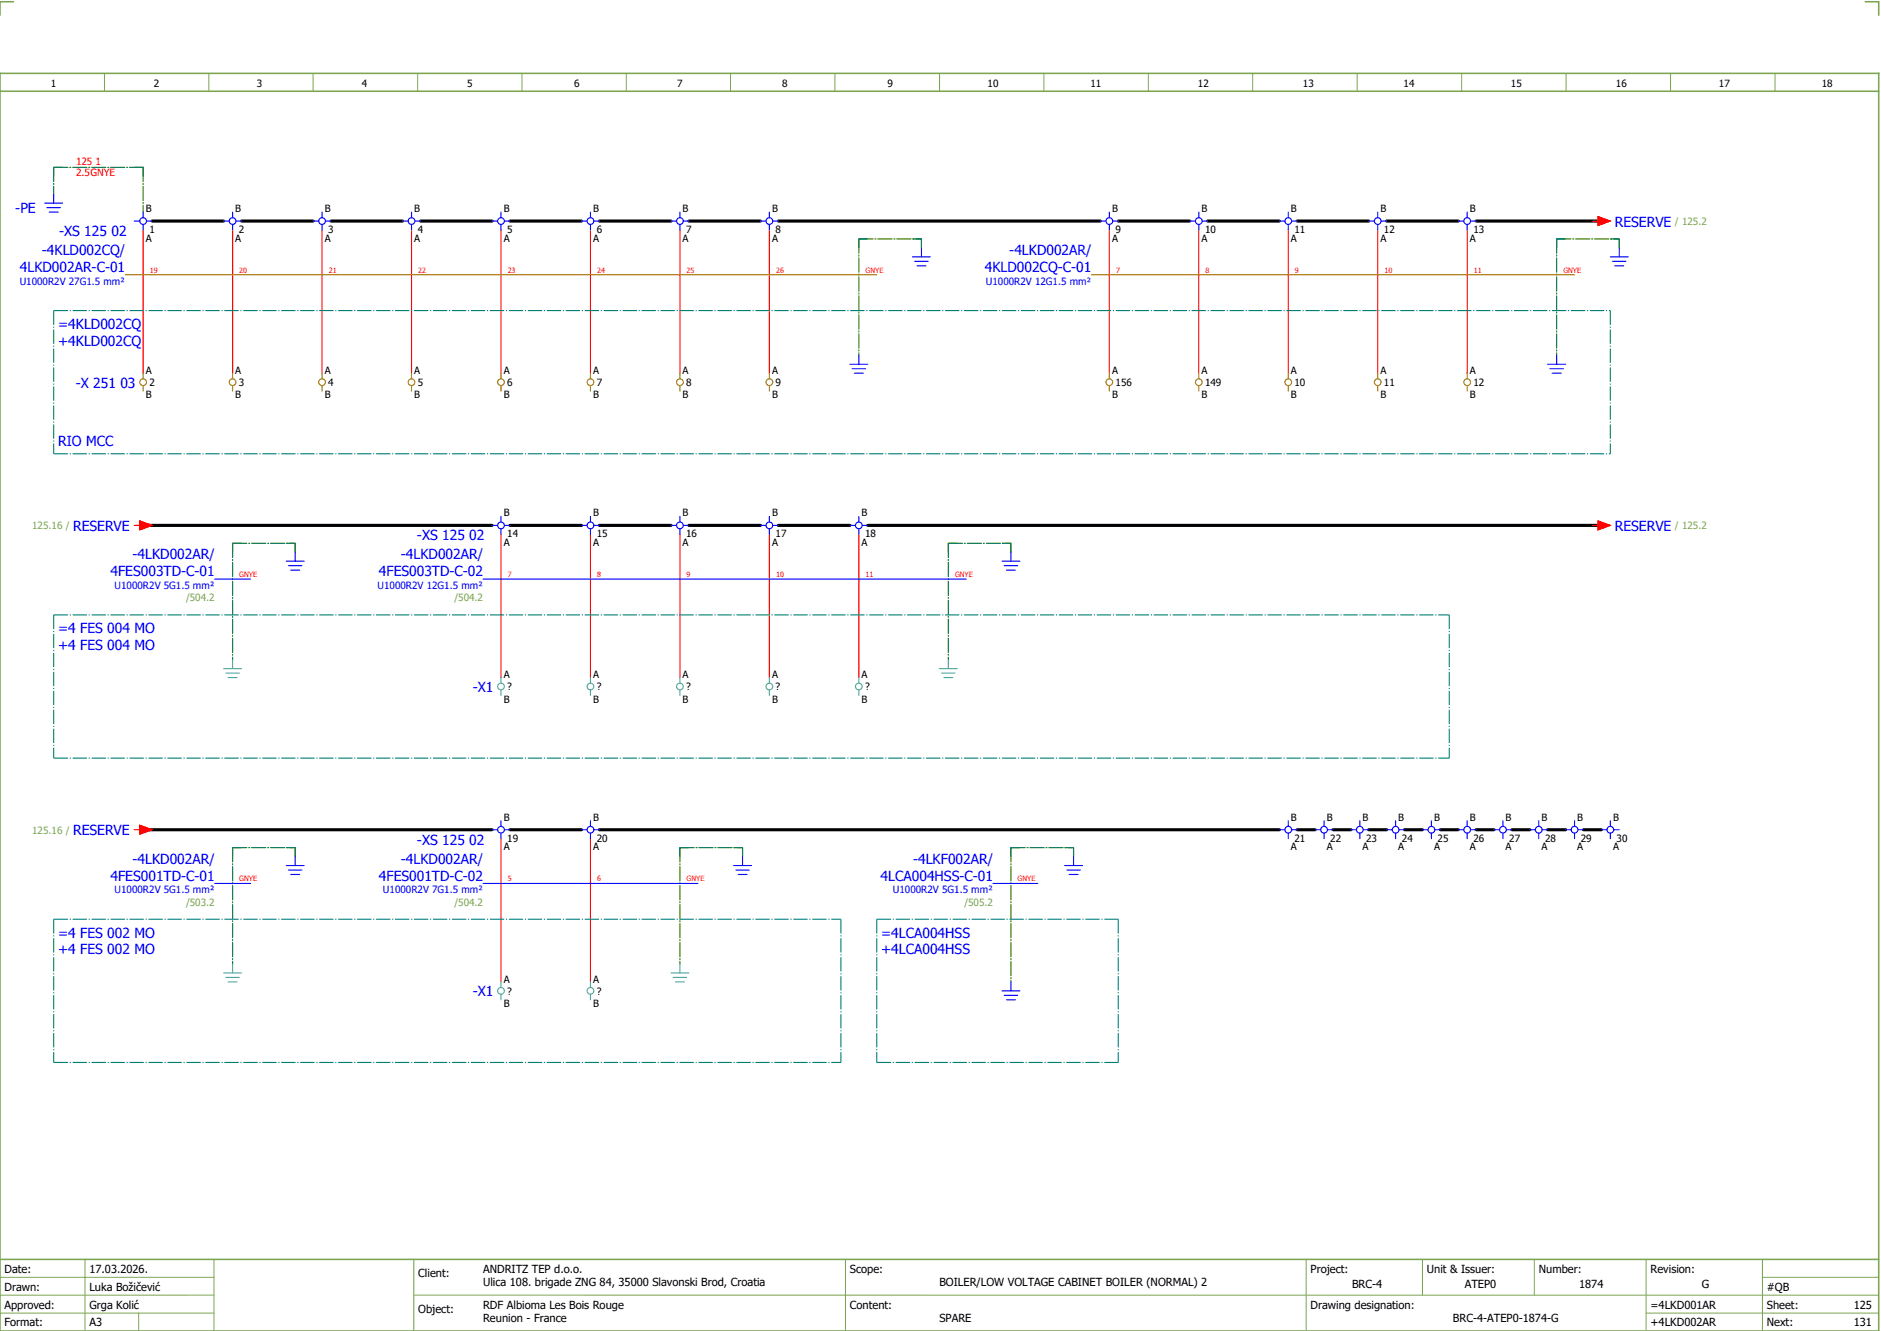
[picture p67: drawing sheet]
<svg xmlns="http://www.w3.org/2000/svg" width="421mm" height="297mm" viewBox="0 0 421 297" stroke-linecap="round" stroke-linejoin="round" font-family="sans-serif">
<defs><g id="words">
<g font-size="3.1" fill="#00f">
<text x="3.4" y="47.6">-PE</text>
<text x="13.2" y="52.7">-XS 125 02</text>
<text x="361" y="50.6">RESERVE</text>
<text x="9.4" y="57">-4KLD002CQ/</text>
<text x="225.6" y="57">-4LKD002AR/</text>
<text x="4.4" y="60.8">4LKD002AR-C-01</text>
<text x="220.2" y="60.8">4KLD002CQ-C-01</text>
<text x="13" y="73.5">=4KLD002CQ</text>
<text x="13" y="77.3">+4KLD002CQ</text>
<text x="16.9" y="86.6">-X 251 03</text>
<text x="13" y="99.8">RIO MCC</text>
<text x="16.3" y="118.6">RESERVE</text>
<text x="361" y="118.6">RESERVE</text>
<text x="29.6" y="125">-4LKD002AR/</text>
<text x="89.6" y="125">-4LKD002AR/</text>
<text x="93.2" y="120.7">-XS 125 02</text>
<text x="24.7" y="128.8">4FES003TD-C-01</text>
<text x="84.7" y="128.8">4FES003TD-C-02</text>
<text x="13" y="141.5">=4 FES 004 MO</text>
<text x="13" y="145.3">+4 FES 004 MO</text>
<text x="105.7" y="154.6">-X1</text>
<text x="16.3" y="186.6">RESERVE</text>
<text x="93.2" y="188.7">-XS 125 02</text>
<text x="24.7" y="196.8">4FES001TD-C-01</text>
<text x="29.6" y="193">-4LKD002AR/</text>
<text x="84.7" y="196.8">4FES001TD-C-02</text>
<text x="89.6" y="193">-4LKD002AR/</text>
<text x="196.9" y="196.8">4LCA004HSS-C-01</text>
<text x="204.1" y="193">-4LKF002AR/</text>
<text x="13" y="209.5">=4 FES 002 MO</text>
<text x="197" y="209.5">=4LCA004HSS</text>
<text x="13" y="213.3">+4 FES 002 MO</text>
<text x="197" y="213.3">+4LCA004HSS</text>
<text x="105.7" y="222.6">-X1</text>
</g>
<g font-size="2.5">
<text x="1" y="284.4">Date:</text>
<text x="20" y="284.4">17.03.2026.</text>
<text x="93.5" y="285.4">Client:</text>
<text x="108" y="284.4">ANDRITZ TEP d.o.o.</text>
<text x="108" y="287.4">Ulica 108. brigade ZNG 84, 35000 Slavonski Brod, Croatia</text>
<text x="190" y="284.4">Scope:</text>
<text x="210" y="287.4">BOILER/LOW VOLTAGE CABINET BOILER (NORMAL) 2</text>
<text x="293" y="284.4">Project:</text>
<text x="302.3" y="287.9">BRC-4</text>
<text x="319" y="284.4">Unit &amp; Issuer:</text>
<text x="327.5" y="287.9">ATEP0</text>
<text x="344" y="284.4">Number:</text>
<text x="353" y="287.9">1874</text>
<text x="369" y="284.4">Revision:</text>
<text x="380.4" y="287.9">G</text>
<text x="1" y="288.4">Drawn:</text>
<text x="1" y="292.4">Approved:</text>
<text x="20" y="292.4">Grga Kolić</text>
<text x="20" y="288.4">Luka Božičević</text>
<text x="93.5" y="293.4">Object:</text>
<text x="108" y="292.4">RDF Albioma Les Bois Rouge</text>
<text x="190" y="292.4">Content:</text>
<text x="293" y="292.4">Drawing designation:</text>
<text x="369" y="292.4">=4LKD001AR</text>
<text x="395" y="292.4">Sheet:</text>
<text x="395" y="288.4">#QB</text>
<text x="414.4" y="292.4">125</text>
<text x="1" y="296.4">Format:</text>
<text x="20" y="296.4">A3</text>
<text x="108" y="295.4">Reunion - France</text>
<text x="210" y="295.4">SPARE</text>
<text x="324.8" y="295.4">BRC-4-ATEP0-1874-G</text>
<text x="369" y="296.4">+4LKD002AR</text>
<text x="395" y="296.4">Next:</text>
<text x="414.4" y="296.4">131</text>
</g>
<g font-size="2.2">
<text x="11.4" y="19.4">1</text>
<text x="34.4" y="19.4">2</text>
<text x="57.4" y="19.4">3</text>
<text x="80.9" y="19.4">4</text>
<text x="104.4" y="19.4">5</text>
<text x="128.4" y="19.4">6</text>
<text x="151.4" y="19.4">7</text>
<text x="174.9" y="19.4">8</text>
<text x="198.4" y="19.4">9</text>
<text x="220.8" y="19.4">10</text>
<text x="243.8" y="19.4">11</text>
<text x="267.8" y="19.4">12</text>
<text x="291.3" y="19.4">13</text>
<text x="313.8" y="19.4">14</text>
<text x="337.8" y="19.4">15</text>
<text x="361.3" y="19.4">16</text>
<text x="384.3" y="19.4">17</text>
<text x="407.3" y="19.4">18</text>
<text x="32.6" y="47.3">B</text>
<text x="52.6" y="47.3">B</text>
<text x="72.6" y="47.3">B</text>
<text x="92.6" y="47.3">B</text>
<text x="112.6" y="47.3">B</text>
<text x="132.6" y="47.3">B</text>
<text x="152.6" y="47.3">B</text>
<text x="172.6" y="47.3">B</text>
<text x="248.6" y="47.3">B</text>
<text x="268.6" y="47.3">B</text>
<text x="288.6" y="47.3">B</text>
<text x="308.6" y="47.3">B</text>
<text x="328.6" y="47.3">B</text>
<text x="33.4" y="52">1</text>
<text x="53.4" y="52">2</text>
<text x="73.4" y="52">3</text>
<text x="93.4" y="52">4</text>
<text x="113.4" y="52">5</text>
<text x="133.4" y="52">6</text>
<text x="153.4" y="52">7</text>
<text x="173.4" y="52">8</text>
<text x="249.4" y="52">9</text>
<text x="269.4" y="52">10</text>
<text x="289.4" y="52">11</text>
<text x="309.4" y="52">12</text>
<text x="329.4" y="52">13</text>
<text x="32.6" y="54">A</text>
<text x="52.6" y="54">A</text>
<text x="72.6" y="54">A</text>
<text x="92.6" y="54">A</text>
<text x="112.6" y="54">A</text>
<text x="132.6" y="54">A</text>
<text x="152.6" y="54">A</text>
<text x="172.6" y="54">A</text>
<text x="248.6" y="54">A</text>
<text x="268.6" y="54">A</text>
<text x="288.6" y="54">A</text>
<text x="308.6" y="54">A</text>
<text x="328.6" y="54">A</text>
<text x="32.6" y="83.5">A</text>
<text x="52.6" y="83.5">A</text>
<text x="72.6" y="83.5">A</text>
<text x="92.6" y="83.5">A</text>
<text x="112.6" y="83.5">A</text>
<text x="132.6" y="83.5">A</text>
<text x="152.6" y="83.5">A</text>
<text x="172.6" y="83.5">A</text>
<text x="248.6" y="83.5">A</text>
<text x="268.6" y="83.5">A</text>
<text x="288.6" y="83.5">A</text>
<text x="308.6" y="83.5">A</text>
<text x="328.6" y="83.5">A</text>
<text x="32.6" y="89">B</text>
<text x="33.4" y="86.3">2</text>
<text x="52.6" y="89">B</text>
<text x="53.4" y="86.3">3</text>
<text x="72.6" y="89">B</text>
<text x="73.4" y="86.3">4</text>
<text x="92.6" y="89">B</text>
<text x="93.4" y="86.3">5</text>
<text x="112.6" y="89">B</text>
<text x="113.4" y="86.3">6</text>
<text x="132.6" y="89">B</text>
<text x="133.4" y="86.3">7</text>
<text x="152.6" y="89">B</text>
<text x="153.4" y="86.3">8</text>
<text x="172.6" y="89">B</text>
<text x="173.4" y="86.3">9</text>
<text x="248.6" y="89">B</text>
<text x="249.4" y="86.3">156</text>
<text x="268.6" y="89">B</text>
<text x="269.4" y="86.3">149</text>
<text x="288.6" y="89">B</text>
<text x="289.4" y="86.3">10</text>
<text x="308.6" y="89">B</text>
<text x="309.4" y="86.3">11</text>
<text x="328.6" y="89">B</text>
<text x="329.4" y="86.3">12</text>
<text x="112.6" y="115.3">B</text>
<text x="132.6" y="115.3">B</text>
<text x="152.6" y="115.3">B</text>
<text x="172.6" y="115.3">B</text>
<text x="192.6" y="115.3">B</text>
<text x="112.6" y="122">A</text>
<text x="113.4" y="120">14</text>
<text x="132.6" y="122">A</text>
<text x="133.4" y="120">15</text>
<text x="152.6" y="122">A</text>
<text x="153.4" y="120">16</text>
<text x="172.6" y="122">A</text>
<text x="173.4" y="120">17</text>
<text x="192.6" y="122">A</text>
<text x="193.4" y="120">18</text>
<text x="112.6" y="151.5">A</text>
<text x="113.4" y="154.3">?</text>
<text x="132.6" y="151.5">A</text>
<text x="133.4" y="154.3">?</text>
<text x="152.6" y="151.5">A</text>
<text x="153.4" y="154.3">?</text>
<text x="172.6" y="151.5">A</text>
<text x="173.4" y="154.3">?</text>
<text x="192.6" y="151.5">A</text>
<text x="193.4" y="154.3">?</text>
<text x="112.6" y="157">B</text>
<text x="132.6" y="157">B</text>
<text x="152.6" y="157">B</text>
<text x="172.6" y="157">B</text>
<text x="192.6" y="157">B</text>
<text x="112.6" y="183.3">B</text>
<text x="132.6" y="183.3">B</text>
<text x="288.6" y="183.3">B</text>
<text x="296.6" y="183.3">B</text>
<text x="304.6" y="183.3">B</text>
<text x="312.6" y="183.3">B</text>
<text x="320.6" y="183.3">B</text>
<text x="328.6" y="183.3">B</text>
<text x="336.6" y="183.3">B</text>
<text x="344.6" y="183.3">B</text>
<text x="352.6" y="183.3">B</text>
<text x="360.6" y="183.3">B</text>
<text x="112.6" y="190">A</text>
<text x="113.4" y="188">19</text>
<text x="132.6" y="190">A</text>
<text x="133.4" y="188">20</text>
<text x="288.6" y="190">A</text>
<text x="289.4" y="188">21</text>
<text x="296.6" y="190">A</text>
<text x="297.4" y="188">22</text>
<text x="304.6" y="190">A</text>
<text x="305.4" y="188">23</text>
<text x="312.6" y="190">A</text>
<text x="313.4" y="188">24</text>
<text x="320.6" y="190">A</text>
<text x="321.4" y="188">25</text>
<text x="328.6" y="190">A</text>
<text x="329.4" y="188">26</text>
<text x="336.6" y="190">A</text>
<text x="337.4" y="188">27</text>
<text x="344.6" y="190">A</text>
<text x="345.4" y="188">28</text>
<text x="352.6" y="190">A</text>
<text x="353.4" y="188">29</text>
<text x="360.6" y="190">A</text>
<text x="361.4" y="188">30</text>
<text x="112.6" y="219.5">A</text>
<text x="132.6" y="219.5">A</text>
<text x="112.6" y="225">B</text>
<text x="113.4" y="222.3">?</text>
<text x="132.6" y="225">B</text>
<text x="133.4" y="222.3">?</text>
</g>
<g font-size="2.2" fill="#f00">
<text x="17" y="36.9">125 1</text>
<text x="17" y="39.4">2.5GNYE</text>
</g>
<g font-size="2.2" fill="#7ca552">
<text x="374.4" y="50.3">/ 125.2</text>
<text x="7.2" y="118.3">125.16 /</text>
<text x="374.4" y="118.3">/ 125.2</text>
<text x="41.6" y="134.3">/504.2</text>
<text x="101.6" y="134.3">/504.2</text>
<text x="7.2" y="186.3">125.16 /</text>
<text x="41.6" y="202.3">/503.2</text>
<text x="101.6" y="202.3">/504.2</text>
<text x="215.6" y="202.3">/505.2</text>
</g>
<g font-size="2.2" fill="#00f">
<text x="4.4" y="63.6">U1000R2V 27G1.5 mm²</text>
<text x="220.4" y="63.6">U1000R2V 12G1.5 mm²</text>
<text x="25.6" y="131.6">U1000R2V 5G1.5 mm²</text>
<text x="84.4" y="131.6">U1000R2V 12G1.5 mm²</text>
<text x="25.6" y="199.6">U1000R2V 5G1.5 mm²</text>
<text x="85.6" y="199.6">U1000R2V 7G1.5 mm²</text>
<text x="199.6" y="199.6">U1000R2V 5G1.5 mm²</text>
</g>
<g font-size="1.6" fill="#f00">
<text x="33.5" y="60.9">19</text>
<text x="53.5" y="60.9">20</text>
<text x="73.5" y="60.9">21</text>
<text x="93.5" y="60.9">22</text>
<text x="113.5" y="60.9">23</text>
<text x="133.5" y="60.9">24</text>
<text x="153.5" y="60.9">25</text>
<text x="173.5" y="60.9">26</text>
<text x="193.5" y="60.9">GNYE</text>
<text x="249.5" y="60.9">7</text>
<text x="269.5" y="60.9">8</text>
<text x="289.5" y="60.9">9</text>
<text x="309.5" y="60.9">10</text>
<text x="329.5" y="60.9">11</text>
<text x="349.5" y="60.9">GNYE</text>
<text x="53.5" y="128.9">GNYE</text>
<text x="113.5" y="128.9">7</text>
<text x="133.5" y="128.9">8</text>
<text x="153.5" y="128.9">9</text>
<text x="173.5" y="128.9">10</text>
<text x="193.5" y="128.9">11</text>
<text x="213.5" y="128.9">GNYE</text>
<text x="53.5" y="196.9">GNYE</text>
<text x="113.5" y="196.9">5</text>
<text x="133.5" y="196.9">6</text>
<text x="153.5" y="196.9">GNYE</text>
<text x="227.5" y="196.9">GNYE</text>
</g>
</g></defs>
<path d="M0 16.4h420v281h-420zM3 .4h-3v3M417 .4h3v3M0 20.4h420M0 281.4h420" fill="none" stroke="#7ca552" stroke-width=".35"/>
<g fill="none" stroke="#7ca552" stroke-width=".22">
<path d="M23.4 16.5v4M46.7 16.4v4M70 16.4v4M93.4 16.4v4M116.7 16.5v4M140 16.4v4M163.3 16.4v4M186.7 16.4v4M210 16.4v4M233.4 16.4v4M256.7 16.4v4M280 16.5v4"/>
<path d="M303.4 16.4v4M326.8 16.4v4M350.1 16.4v4M373.5 16.4v4M396.8 16.4v4M0 285.4h47.8M0 293.4h47.8M19 281.4v16M31 293.4v4M47.8 281.4v16M47.8 289.4h-47.8M92.5 281.4v16"/>
<path d="M92.5 289.4h327.5M189 281.4v16M292 281.4v15.8M318 281.4v8M343 281.4v8M368 281.4v15.8M368 293.4h52M394 285.4h26M394 281.4v15.8"/>
</g>
<g fill="none" stroke="#008000" stroke-width=".25" stroke-dasharray="3.2 .4 .3 .4">
<path d="M12 37.4h20M12 37.4v6M32 37.4v10M192 53.4h14M192 53.4v26M206 53.4v2M348 53.4h14M348 53.4v26M362 53.4v2M52 121.4h14M52 121.4v26M66 121.4v2"/>
<path d="M212 121.4h14M212 121.4v26M226 121.4v2M52 189.4h14M52 189.4v26M66 189.4v2M152 189.4h14M152 189.4v26M166 189.4v2M226 189.4h14M226 189.4v30M240 189.4v2"/>
</g>
<g fill="none" stroke="#f00" stroke-width=".25">
<path d="M32 51.4v32M52 51.4v32M72 51.4v32M92 51.4v32M112 51.4v32M132 51.4v32M152 51.4v32M172 51.4v32M248 51.4v32M268 51.4v32M288 51.4v32M308 51.4v32"/>
<path d="M328 51.4v32M356 49.4h1.3M357.3 48.4l2.7 1-2.7 1zM30 117.4h1.3M31.3 116.4l2.7 1-2.7 1zM112 119.4v32M132 119.4v32M152 119.4v32M172 119.4v32M192 119.4v32M356 117.4h1.3M357.3 116.4l2.7 1-2.7 1z"/>
<path d="M30 185.4h1.3M31.3 184.4l2.7 1-2.7 1zM112 187.4v32M132 187.4v32"/>
</g>
<g fill="none" stroke="#000" stroke-width=".7">
<path d="M34 49.4h16M54 49.4h16M74 49.4h16M94 49.4h16M114 49.4h16M134 49.4h16M154 49.4h16M174 49.4h72M250 49.4h16M270 49.4h16M290 49.4h16M310 49.4h16"/>
<path d="M330 49.4h28M32 117.4h78M114 117.4h16M134 117.4h16M154 117.4h16M174 117.4h16M194 117.4h164M32 185.4h78M114 185.4h16M134 185.4h152M290 185.4h4M298 185.4h4"/>
<path d="M306 185.4h4M314 185.4h4M322 185.4h4M330 185.4h4M338 185.4h4M346 185.4h4M354 185.4h4"/>
</g>
<g fill="none" stroke="#008000" stroke-width=".25" stroke-dasharray="3.2 .4 .3 .4" stroke-linecap="butt">
<path d="M12 37.4h2M12 37.4v2M30 37.4h2M32 37.4v2M192 53.4h2M192 53.4v2M204 53.4h2M206 53.4v2M348 53.4h2M348 53.4v2M360 53.4h2M362 53.4v2"/>
<path d="M52 121.4h2M52 121.4v2M64 121.4h2M66 121.4v2M212 121.4h2M212 121.4v2M224 121.4h2M226 121.4v2M52 189.4h2M52 189.4v2M64 189.4h2M66 189.4v2"/>
<path d="M152 189.4h2M152 189.4v2M164 189.4h2M166 189.4v2M226 189.4h2M226 189.4v2M238 189.4h2M240 189.4v2"/>
</g>
<g fill="none" stroke="#00f" stroke-width=".25">
<path d="M10 45.4h4M10.5 46.4h3M11 47.4h2M12 43.4v2M30 49.4h1.3M32 47.4v1.2M32 50.1v1.3M32.7 49.4h1.3M50 49.4h1.3M52 47.4v1.2M52 50.1v1.3M52.8 49.4h1.2"/>
<path d="M70 49.4h1.3M72 47.4v1.2M72 50.1v1.3M72.7 49.4h1.3M90 49.4h1.2M92 47.4v1.2M92 50.1v1.3M92.7 49.4h1.3M110 49.4h1.2M112 47.4v1.2M112 50.1v1.3M112.7 49.4h1.3"/>
<path d="M130 49.4h1.2M132 47.4v1.2M132 50.1v1.3M132.7 49.4h1.3M150 49.4h1.2M152 47.4v1.2M152 50.1v1.3M152.7 49.4h1.3M170 49.4h1.2M172 47.4v1.2M172 50.1v1.3M172.7 49.4h1.3"/>
<path d="M204 57.4h4M204.5 58.4h3M205 59.4h2M206 55.4v2M246 49.4h1.2M248 47.4v1.2M248 50.1v1.3M248.7 49.4h1.3M266 49.4h1.2M268 47.4v1.2M268 50.1v1.3M268.7 49.4h1.3"/>
<path d="M286 49.4h1.3M288 47.4v1.2M288 50.1v1.3M288.8 49.4h1.2M306 49.4h1.3M308 47.4v1.2M308 50.1v1.3M308.8 49.4h1.2M326 49.4h1.3M328 47.4v1.2M328 50.1v1.3M328.8 49.4h1.2"/>
<path d="M360 57.4h4M360.5 58.4h3M361 59.4h2M362 55.4v2M192 79.4v2M348 79.4v2M190 81.4h4M190.5 82.4h3M191 83.4h2M346 81.4h4M346.5 82.4h3M347 83.4h2"/>
<path d="M110 117.4h1.2M112 115.4v1.2M112 118.1v1.3M112.7 117.4h1.3M130 117.4h1.2M132 115.4v1.2M132 118.1v1.3M132.7 117.4h1.3M150 117.4h1.2M152 115.4v1.2M152 118.1v1.3M152.7 117.4h1.3"/>
<path d="M170 117.4h1.2M172 115.4v1.2M172 118.1v1.3M172.7 117.4h1.3M190 117.4h1.2M192 115.4v1.2M192 118.1v1.3M192.8 117.4h1.2M48 129.4h8M64 125.4h4M64.5 126.4h3M65 127.4h2"/>
<path d="M66 123.4v2M108 129.4h108M224 125.4h4M224.5 126.4h3M225 127.4h2M226 123.4v2M48 197.4h8M64 193.4h4M64.5 194.4h3M65 195.4h2M66 191.4v2M108 197.4h48"/>
<path d="M110 185.4h1.2M112 183.4v1.2M112 186.1v1.3M112.7 185.4h1.3M130 185.4h1.2M132 183.4v1.2M132 186.1v1.3M132.7 185.4h1.3M164 193.4h4M164.5 194.4h3M165 195.4h2M166 191.4v2"/>
<path d="M222 197.4h10M238 193.4h4M238.5 194.4h3M239 195.4h2M240 191.4v2M286 185.4h1.3M288 183.4v1.2M288 186.1v1.3M288.8 185.4h1.2M294 185.4h1.2M296 183.4v1.2M296 186.1v1.3"/>
<path d="M296.7 185.4h1.3M302 185.4h1.2M304 183.4v1.2M304 186.1v1.3M304.7 185.4h1.3M310 185.4h1.3M312 183.4v1.2M312 186.1v1.3M312.7 185.4h1.3M318 185.4h1.3M320 183.4v1.2M320 186.1v1.3"/>
<path d="M320.8 185.4h1.2M326 185.4h1.3M328 183.4v1.2M328 186.1v1.3M328.8 185.4h1.2M334 185.4h1.3M336 183.4v1.2M336 186.1v1.3M336.8 185.4h1.2M342 185.4h1.2M344 183.4v1.2M344 186.1v1.3"/>
<path d="M344.7 185.4h1.3M350 185.4h1.2M352 183.4v1.2M352 186.1v1.3M352.7 185.4h1.3M358 185.4h1.3M360 183.4v1.2M360 186.1v1.3M360.8 185.4h1.2M226 219.4v2M224 221.4h4M224.5 222.4h3"/>
<path d="M225 223.4h2"/>
<circle cx="32" cy="49.4" r=".75"/>
<circle cx="52" cy="49.4" r=".75"/>
<circle cx="72" cy="49.4" r=".75"/>
<circle cx="92" cy="49.4" r=".75"/>
<circle cx="112" cy="49.4" r=".75"/>
<circle cx="132" cy="49.4" r=".75"/>
<circle cx="152" cy="49.4" r=".75"/>
<circle cx="172" cy="49.4" r=".75"/>
<circle cx="248" cy="49.4" r=".75"/>
<circle cx="268" cy="49.4" r=".75"/>
<circle cx="288" cy="49.4" r=".75"/>
<circle cx="308" cy="49.4" r=".75"/>
<circle cx="328" cy="49.4" r=".75"/>
<circle cx="112" cy="117.4" r=".75"/>
<circle cx="132" cy="117.4" r=".75"/>
<circle cx="152" cy="117.4" r=".75"/>
<circle cx="172" cy="117.4" r=".75"/>
<circle cx="192" cy="117.4" r=".75"/>
<circle cx="112" cy="185.4" r=".75"/>
<circle cx="132" cy="185.4" r=".75"/>
<circle cx="288" cy="185.4" r=".75"/>
<circle cx="296" cy="185.4" r=".75"/>
<circle cx="304" cy="185.4" r=".75"/>
<circle cx="312" cy="185.4" r=".75"/>
<circle cx="320" cy="185.4" r=".75"/>
<circle cx="328" cy="185.4" r=".75"/>
<circle cx="336" cy="185.4" r=".75"/>
<circle cx="344" cy="185.4" r=".75"/>
<circle cx="352" cy="185.4" r=".75"/>
<circle cx="360" cy="185.4" r=".75"/>
</g>
<g fill="none" stroke="#007f7f" stroke-width=".25" stroke-dasharray="3.2 .4 .3 .4" stroke-linecap="butt">
<path d="M12 69.4h348M12 69.4v32M360 69.4v32M12 101.4h348M12 137.4h312M12 137.4v32M324 137.4v32M12 169.4h312M12 205.4h176M12 205.4v32M188 205.4v32M196 205.4h54"/>
<path d="M196 205.4v32M250 205.4v32M12 237.4h176M196 237.4h54"/>
</g>
<g fill="none" stroke="#a57c00" stroke-width=".25">
<path d="M28 61.4h168M244 61.4h108M32 83.4v1.2M32 86.1v1.3M52 83.4v1.2M52 86.1v1.3M72 83.4v1.2M72 86.1v1.3M92 83.4v1.2M92 86.1v1.3M112 83.4v1.2M112 86.1v1.3"/>
<path d="M132 83.4v1.2M132 86.1v1.3M152 83.4v1.2M152 86.1v1.3M172 83.4v1.2M172 86.1v1.3M248 83.4v1.2M248 86.1v1.3M268 83.4v1.2M268 86.1v1.3M288 83.4v1.2M288 86.1v1.3"/>
<path d="M308 83.4v1.2M308 86.1v1.3M328 83.4v1.2M328 86.1v1.3"/>
<circle cx="32" cy="85.4" r=".75"/>
<circle cx="52" cy="85.4" r=".75"/>
<circle cx="72" cy="85.4" r=".75"/>
<circle cx="92" cy="85.4" r=".75"/>
<circle cx="112" cy="85.4" r=".75"/>
<circle cx="132" cy="85.4" r=".75"/>
<circle cx="152" cy="85.4" r=".75"/>
<circle cx="172" cy="85.4" r=".75"/>
<circle cx="248" cy="85.4" r=".75"/>
<circle cx="268" cy="85.4" r=".75"/>
<circle cx="288" cy="85.4" r=".75"/>
<circle cx="308" cy="85.4" r=".75"/>
<circle cx="328" cy="85.4" r=".75"/>
</g>
<g fill="none" stroke="#52a5a5" stroke-width=".25">
<path d="M50 149.4h4M50.5 150.4h3M51 151.4h2M52 147.4v2M112 151.4v1.2M112 154.1v1.3M132 151.4v1.2M132 154.1v1.3M152 151.4v1.2M152 154.1v1.3M172 151.4v1.2M172 154.1v1.3"/>
<path d="M192 151.4v1.2M192 154.1v1.3M210 149.4h4M210.5 150.4h3M211 151.4h2M212 147.4v2M50 217.4h4M50.5 218.4h3M51 219.4h2M52 215.4v2M112 219.4v1.2M132 219.4v1.2"/>
<path d="M150 217.4h4M150.5 218.4h3M151 219.4h2M152 215.4v2M112 222.1v1.3M132 222.1v1.3"/>
<circle cx="112" cy="153.4" r=".75"/>
<circle cx="132" cy="153.4" r=".75"/>
<circle cx="152" cy="153.4" r=".75"/>
<circle cx="172" cy="153.4" r=".75"/>
<circle cx="192" cy="153.4" r=".75"/>
<circle cx="112" cy="221.4" r=".75"/>
<circle cx="132" cy="221.4" r=".75"/>
</g>
<g fill="#f00" stroke="#f00" stroke-width=".22">
<path d="M357.3 48.4l2.7 1-2.7 1z"/>
<path d="M31.3 116.4l2.7 1-2.7 1z"/>
<path d="M357.3 116.4l2.7 1-2.7 1z"/>
<path d="M31.3 184.4l2.7 1-2.7 1z"/>
</g>
<use href="#words"/>
</svg>
